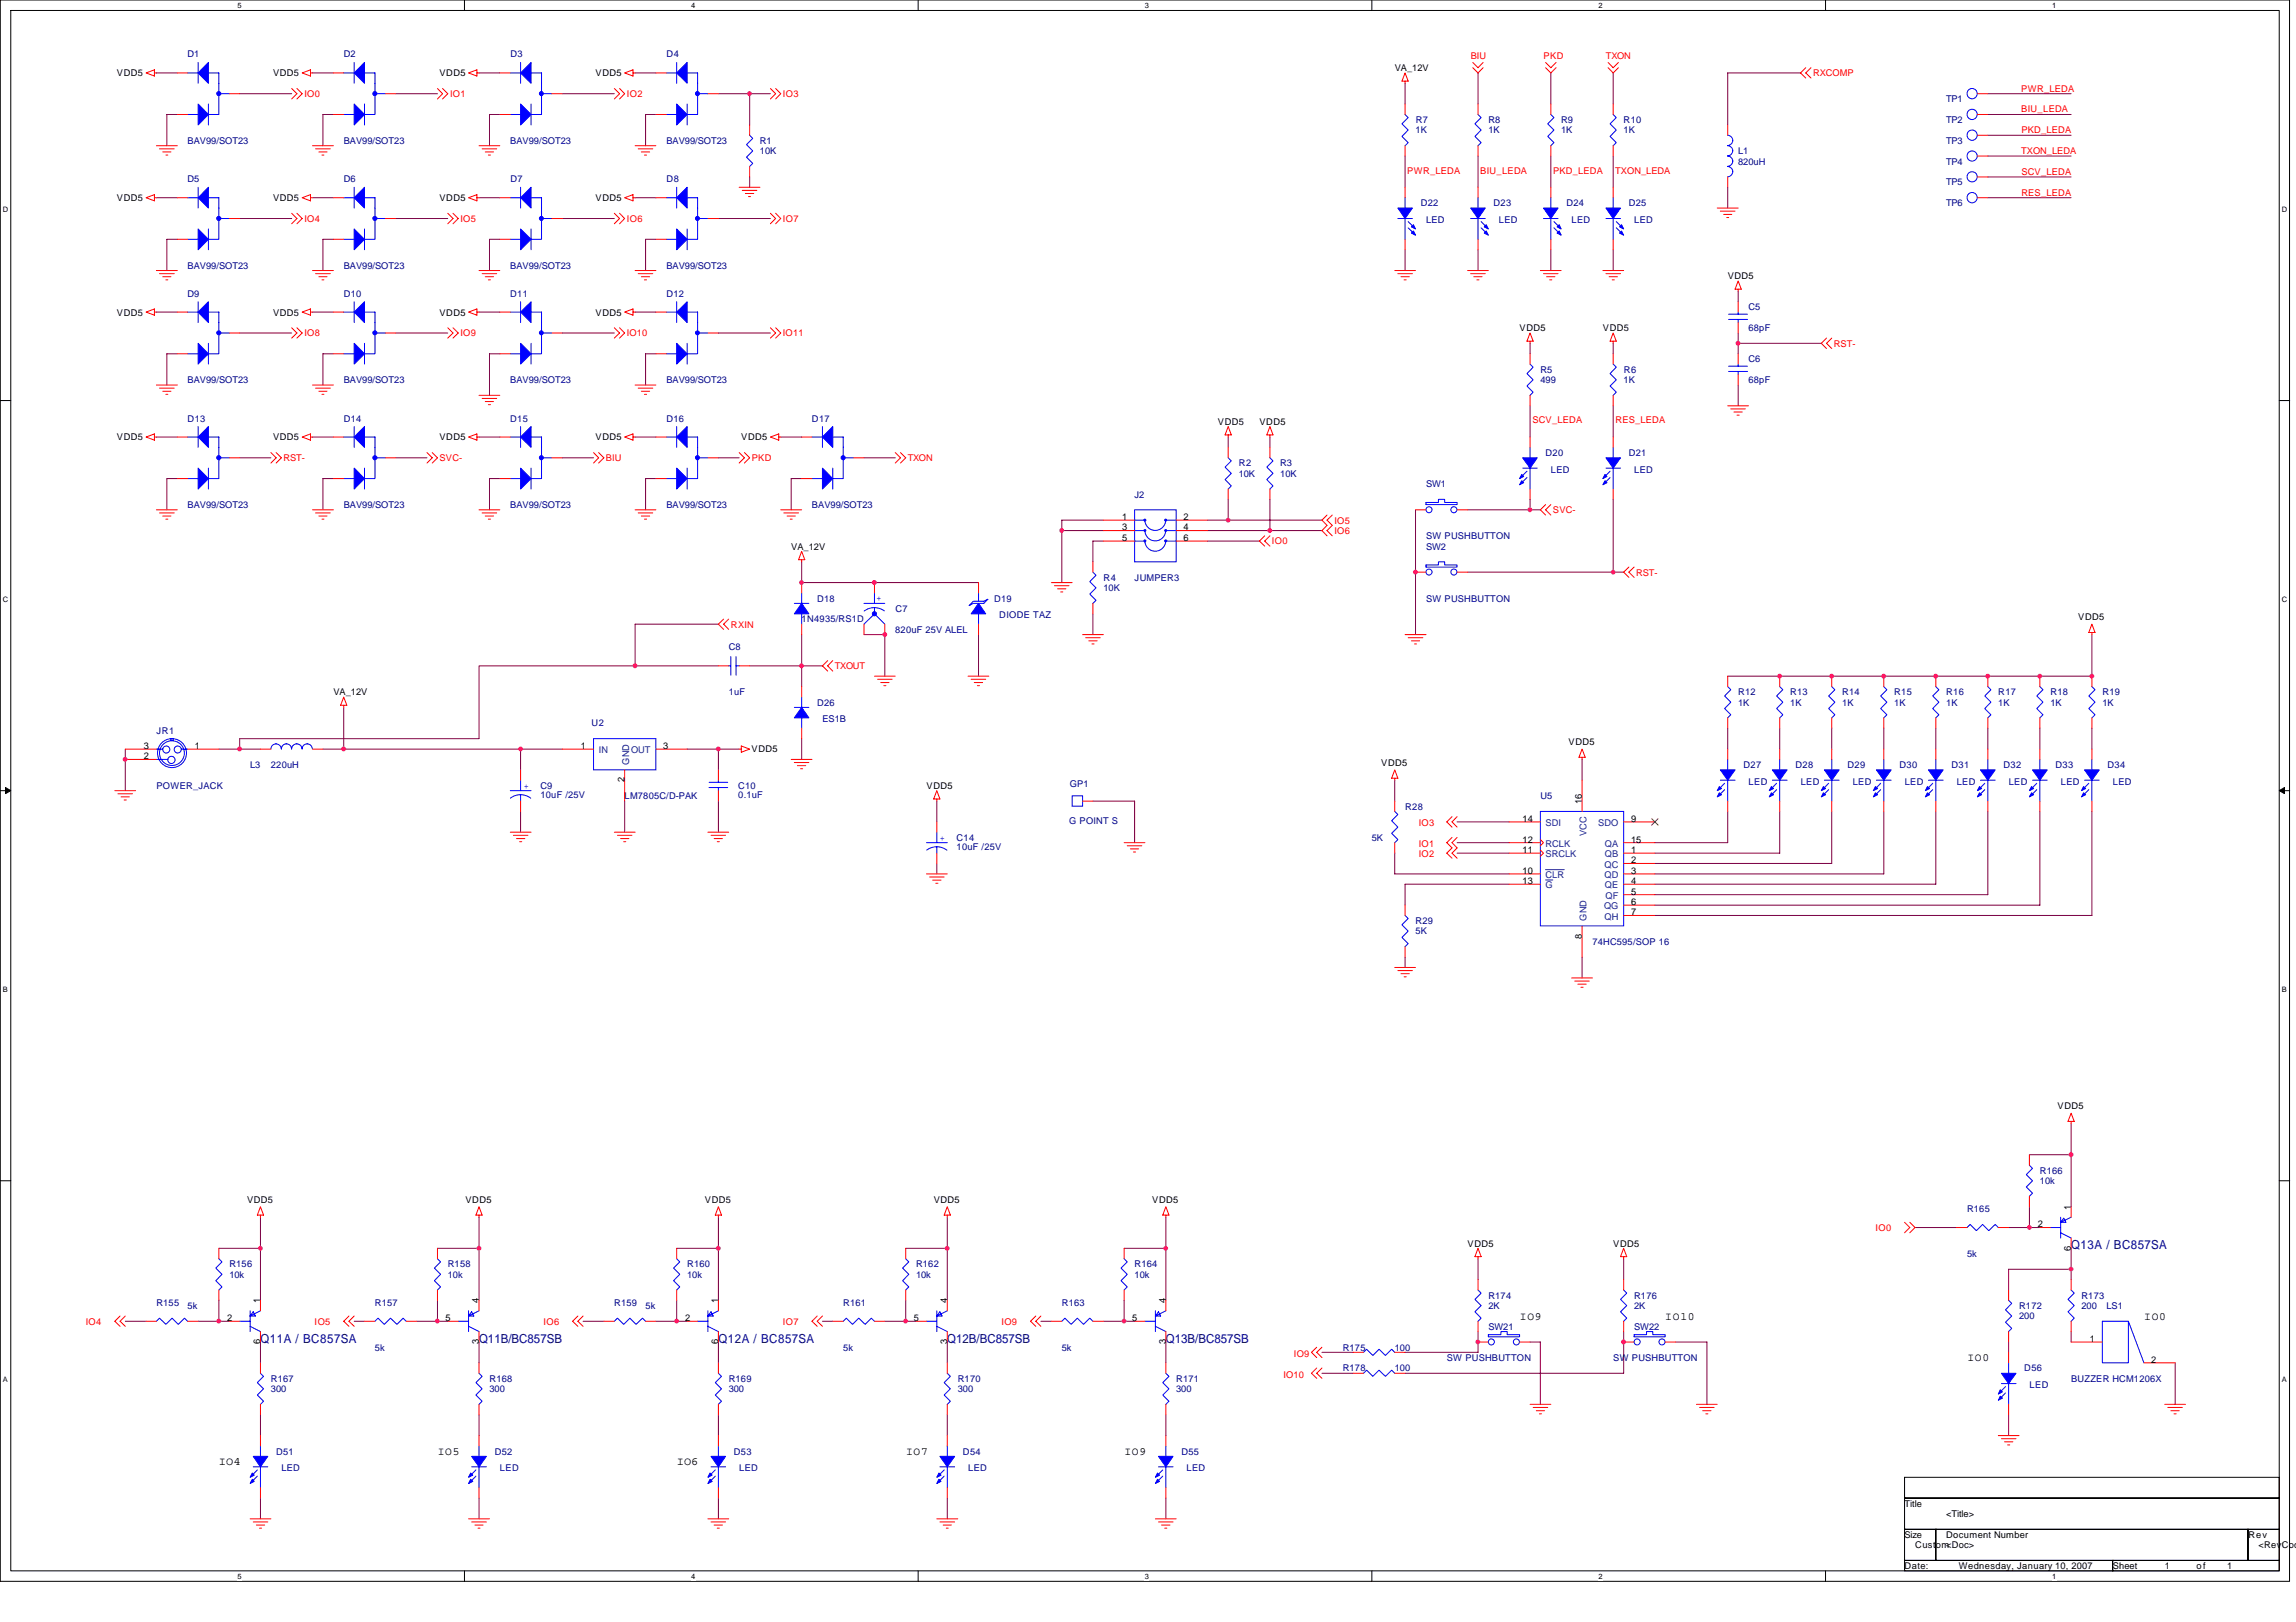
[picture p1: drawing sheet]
<svg xmlns="http://www.w3.org/2000/svg" width="297mm" height="210mm" viewBox="0 0 297 210" stroke-linecap="round" stroke-linejoin="round" font-family="sans-serif">
<defs><g id="words">
<g font-size="1.6" fill="#000080">
<text x="267.9" y="161.6">Q13A / BC857SA</text>
<text x="33.7" y="173.8">Q11A / BC857SA</text>
<text x="62" y="173.8">Q11B/BC857SB</text>
<text x="92.9" y="173.8">Q12A / BC857SA</text>
<text x="122.6" y="173.8">Q12B/BC857SB</text>
<text x="150.8" y="173.8">Q13B/BC857SB</text>
</g>
<g font-size="1.5">
<text x="196.6" y="170.8">IO9</text>
<text x="215.4" y="170.8">IO10</text>
<text x="277.4" y="170.8">IO0</text>
<text x="254.5" y="176.2">IO0</text>
<text x="28.3" y="189.6">IO4</text>
<text x="56.6" y="188.3">IO5</text>
<text x="87.5" y="189.6">IO6</text>
<text x="117.2" y="188.3">IO7</text>
<text x="145.5" y="188.3">IO9</text>
</g>
<g font-size="1.2">
<text x="15.1" y="9.9">VDD5</text>
<text x="35.3" y="9.9">VDD5</text>
<text x="56.9" y="9.9">VDD5</text>
<text x="77" y="9.9">VDD5</text>
<text x="180.4" y="9.2">VA_12V</text>
<text x="15.1" y="26">VDD5</text>
<text x="35.3" y="26">VDD5</text>
<text x="56.9" y="26">VDD5</text>
<text x="77" y="26">VDD5</text>
<text x="15.1" y="40.8">VDD5</text>
<text x="35.3" y="40.8">VDD5</text>
<text x="56.9" y="40.8">VDD5</text>
<text x="77" y="40.8">VDD5</text>
<text x="223.5" y="36.1">VDD5</text>
<text x="196.6" y="42.8">VDD5</text>
<text x="207.4" y="42.8">VDD5</text>
<text x="15.1" y="57">VDD5</text>
<text x="35.3" y="57">VDD5</text>
<text x="56.9" y="57">VDD5</text>
<text x="77" y="57">VDD5</text>
<text x="95.9" y="57">VDD5</text>
<text x="157.6" y="54.9">VDD5</text>
<text x="162.9" y="54.9">VDD5</text>
<text x="102.4" y="71.1">VA_12V</text>
<text x="145.2" y="67.3">1</text>
<text x="145.2" y="68.6">3</text>
<text x="145.2" y="70">5</text>
<text x="153.1" y="67.3">2</text>
<text x="153.1" y="68.6">4</text>
<text x="153.1" y="70">6</text>
<text x="268.9" y="80.3">VDD5</text>
<text x="43.1" y="90">VA_12V</text>
<text x="18.6" y="98.3">2</text>
<text x="18.6" y="96.9">3</text>
<text x="25.2" y="96.9">1</text>
<text x="75.2" y="96.9">1</text>
<text x="80.8" y="101.3" transform="rotate(-90 80.8 101.3)">2</text>
<text x="85.8" y="96.9">3</text>
<text x="97.2" y="97.4">VDD5</text>
<text x="178.7" y="99.1">VDD5</text>
<text x="202.9" y="96.4">VDD5</text>
<text x="119.9" y="102.1">VDD5</text>
<text x="197" y="106.3">14</text>
<text x="204.7" y="104.1" transform="rotate(-90 204.7 104.1)">16</text>
<text x="211" y="106.3">9</text>
<text x="197" y="113.1">10</text>
<text x="197" y="110.4">11</text>
<text x="197" y="109">12</text>
<text x="211" y="109">15</text>
<text x="211" y="110.4">1</text>
<text x="211" y="111.7">2</text>
<text x="211" y="113.1">3</text>
<text x="197" y="114.4">13</text>
<text x="211" y="114.4">4</text>
<text x="211" y="118.4">7</text>
<text x="211" y="115.8">5</text>
<text x="211" y="117.1">6</text>
<text x="204.7" y="121.5" transform="rotate(-90 204.7 121.5)">8</text>
<text x="266.2" y="143.5">VDD5</text>
<text x="32" y="155.7">VDD5</text>
<text x="60.2" y="155.7">VDD5</text>
<text x="91.2" y="155.7">VDD5</text>
<text x="120.8" y="155.7">VDD5</text>
<text x="149.1" y="155.7">VDD5</text>
<text x="189.9" y="161.3">VDD5</text>
<text x="208.7" y="161.3">VDD5</text>
<text x="263.6" y="158.8">2</text>
<text x="267.9" y="161.8" transform="rotate(-90 267.9 161.8)">6</text>
<text x="267.9" y="156.6" transform="rotate(-90 267.9 156.6)">1</text>
<text x="29.4" y="171">2</text>
<text x="33.7" y="173.9" transform="rotate(-90 33.7 173.9)">6</text>
<text x="33.7" y="168.7" transform="rotate(-90 33.7 168.7)">1</text>
<text x="57.7" y="171">5</text>
<text x="62" y="173.9" transform="rotate(-90 62 173.9)">3</text>
<text x="62" y="168.7" transform="rotate(-90 62 168.7)">4</text>
<text x="88.6" y="171">2</text>
<text x="92.9" y="173.9" transform="rotate(-90 92.9 173.9)">6</text>
<text x="92.9" y="168.7" transform="rotate(-90 92.9 168.7)">1</text>
<text x="118.2" y="171">5</text>
<text x="122.5" y="173.9" transform="rotate(-90 122.5 173.9)">3</text>
<text x="122.5" y="168.7" transform="rotate(-90 122.5 168.7)">4</text>
<text x="146.5" y="171">5</text>
<text x="150.8" y="173.9" transform="rotate(-90 150.8 173.9)">3</text>
<text x="150.8" y="168.7" transform="rotate(-90 150.8 168.7)">4</text>
<text x="270.4" y="173.7">1</text>
<text x="278.3" y="176.3">2</text>
<text x="246.4" y="195">Title</text>
<text x="251.8" y="196.3">&lt;Title&gt;</text>
<text x="246.4" y="199">Size</text>
<text x="246.4" y="203">Date:</text>
<text x="247.8" y="200.3">Custom&lt;Doc&gt;</text>
<text x="251.8" y="199">Document Number</text>
<text x="253.4" y="203">Wednesday, January 10, 2007</text>
<text x="273.3" y="203">Sheet</text>
<text x="280.1" y="203">1</text>
<text x="284.2" y="203">of</text>
<text x="288.1" y="203">1</text>
<text x="290.9" y="199">Rev</text>
<text x="292.2" y="200.3">&lt;RevCod</text>
</g>
<g font-size="1.2" fill="#000080">
<text x="24.3" y="7.4">D1</text>
<text x="44.5" y="7.4">D2</text>
<text x="66" y="7.4">D3</text>
<text x="86.2" y="7.4">D4</text>
<text x="183.1" y="17.3">1K</text>
<text x="183.2" y="15.9">R7</text>
<text x="192.5" y="15.9">R8</text>
<text x="192.5" y="17.3">1K</text>
<text x="202" y="15.9">R9</text>
<text x="202" y="17.3">1K</text>
<text x="210.1" y="15.9">R10</text>
<text x="210.1" y="17.3">1K</text>
<text x="251.8" y="13.2">TP1</text>
<text x="251.8" y="15.9">TP2</text>
<text x="24.3" y="18.6">BAV99/SOT23</text>
<text x="24.3" y="23.6">D5</text>
<text x="44.5" y="23.6">D6</text>
<text x="44.5" y="18.6">BAV99/SOT23</text>
<text x="66" y="18.6">BAV99/SOT23</text>
<text x="66" y="23.6">D7</text>
<text x="86.2" y="18.6">BAV99/SOT23</text>
<text x="86.2" y="23.6">D8</text>
<text x="98.3" y="18.6">R1</text>
<text x="98.3" y="20">10K</text>
<text x="224.9" y="20">L1</text>
<text x="224.9" y="21.3">820uH</text>
<text x="251.8" y="21.3">TP4</text>
<text x="251.8" y="18.6">TP3</text>
<text x="183.8" y="26.7">D22</text>
<text x="184.5" y="28.9">LED</text>
<text x="193.2" y="26.7">D23</text>
<text x="193.9" y="28.9">LED</text>
<text x="202.6" y="26.7">D24</text>
<text x="203.3" y="28.9">LED</text>
<text x="210.7" y="26.7">D25</text>
<text x="211.4" y="28.9">LED</text>
<text x="251.8" y="24">TP5</text>
<text x="251.8" y="26.7">TP6</text>
<text x="24.3" y="34.8">BAV99/SOT23</text>
<text x="44.5" y="34.8">BAV99/SOT23</text>
<text x="66" y="34.8">BAV99/SOT23</text>
<text x="86.2" y="34.8">BAV99/SOT23</text>
<text x="24.3" y="38.4">D9</text>
<text x="44.5" y="38.4">D10</text>
<text x="66" y="38.4">D11</text>
<text x="86.2" y="38.4">D12</text>
<text x="226.2" y="40.2">C5</text>
<text x="226.2" y="46.9">C6</text>
<text x="226.2" y="42.8">68pF</text>
<text x="24.3" y="49.6">BAV99/SOT23</text>
<text x="44.5" y="49.6">BAV99/SOT23</text>
<text x="66" y="49.6">BAV99/SOT23</text>
<text x="86.2" y="49.6">BAV99/SOT23</text>
<text x="199.3" y="48.2">R5</text>
<text x="199.3" y="49.6">499</text>
<text x="210.1" y="49.6">1K</text>
<text x="210.1" y="48.2">R6</text>
<text x="226.2" y="49.6">68pF</text>
<text x="24.3" y="54.5">D13</text>
<text x="44.5" y="54.5">D14</text>
<text x="66" y="54.5">D15</text>
<text x="86.2" y="54.5">D16</text>
<text x="105" y="54.5">D17</text>
<text x="200" y="59">D20</text>
<text x="210.7" y="59">D21</text>
<text x="24.3" y="65.7">BAV99/SOT23</text>
<text x="44.5" y="65.7">BAV99/SOT23</text>
<text x="66" y="65.7">BAV99/SOT23</text>
<text x="86.2" y="65.7">BAV99/SOT23</text>
<text x="105" y="65.7">BAV99/SOT23</text>
<text x="146.8" y="64.4">J2</text>
<text x="160.2" y="61.7">10K</text>
<text x="160.3" y="60.3">R2</text>
<text x="165.6" y="60.3">R3</text>
<text x="165.6" y="61.7">10K</text>
<text x="184.5" y="63">SW1</text>
<text x="200.6" y="61.2">LED</text>
<text x="211.4" y="61.2">LED</text>
<text x="184.5" y="71.1">SW2</text>
<text x="184.5" y="69.8">SW PUSHBUTTON</text>
<text x="105.7" y="77.9">D18</text>
<text x="128.6" y="77.9">D19</text>
<text x="142.7" y="76.5">10K</text>
<text x="142.8" y="75.1">R4</text>
<text x="146.8" y="75.1">JUMPER3</text>
<text x="184.5" y="77.9">SW PUSHBUTTON</text>
<text x="103.7" y="80.5">1N4935/RS1D</text>
<text x="115.8" y="81.9">820uF 25V ALEL</text>
<text x="115.8" y="79.2">C7</text>
<text x="129.3" y="80">DIODE TAZ</text>
<text x="94.3" y="84.2">C8</text>
<text x="94.3" y="90">1uF</text>
<text x="224.9" y="90">R12</text>
<text x="231.6" y="90">R13</text>
<text x="238.3" y="90">R14</text>
<text x="245.1" y="90">R15</text>
<text x="251.8" y="90">R16</text>
<text x="258.5" y="90">R17</text>
<text x="265.3" y="90">R18</text>
<text x="272" y="90">R19</text>
<text x="20.2" y="94.9">JR1</text>
<text x="76.5" y="94">U2</text>
<text x="105.7" y="91.3">D26</text>
<text x="106.4" y="93.5">ES1B</text>
<text x="224.9" y="91.3">1K</text>
<text x="231.6" y="91.3">1K</text>
<text x="238.3" y="91.3">1K</text>
<text x="245.1" y="91.3">1K</text>
<text x="251.8" y="91.3">1K</text>
<text x="258.5" y="91.3">1K</text>
<text x="265.3" y="91.3">1K</text>
<text x="272" y="91.3">1K</text>
<text x="32.4" y="99.4">L3</text>
<text x="35" y="99.4">220uH</text>
<text x="138.4" y="101.8">GP1</text>
<text x="225.5" y="99.4">D27</text>
<text x="226.2" y="101.5">LED</text>
<text x="232.3" y="99.4">D28</text>
<text x="233" y="101.5">LED</text>
<text x="239" y="99.4">D29</text>
<text x="239.7" y="101.5">LED</text>
<text x="245.7" y="99.4">D30</text>
<text x="246.4" y="101.5">LED</text>
<text x="252.5" y="99.4">D31</text>
<text x="253.1" y="101.5">LED</text>
<text x="259.2" y="99.4">D32</text>
<text x="259.9" y="101.5">LED</text>
<text x="265.9" y="99.4">D33</text>
<text x="266.6" y="101.5">LED</text>
<text x="272.7" y="99.4">D34</text>
<text x="273.3" y="101.5">LED</text>
<text x="20.2" y="102.1">POWER_JACK</text>
<text x="69.9" y="102.1">C9</text>
<text x="69.9" y="103.3">10uF /25V</text>
<text x="80.8" y="103.4">LM7805C/D-PAK</text>
<text x="95.5" y="102.1">C10</text>
<text x="95.5" y="103.3">0.1uF</text>
<text x="138.3" y="106.7">G POINT S</text>
<text x="181.8" y="104.8">R28</text>
<text x="199.3" y="103.4">U5</text>
<text x="123.8" y="108.8">C14</text>
<text x="123.8" y="110">10uF /25V</text>
<text x="177.5" y="108.8">5K</text>
<text x="183.1" y="119.6">R29</text>
<text x="183.1" y="120.9">5K</text>
<text x="206" y="122.3">74HC595/SOP 16</text>
<text x="263.9" y="151.9">R166</text>
<text x="263.9" y="153.2">10k</text>
<text x="254.5" y="156.9">R165</text>
<text x="29.7" y="164">R156</text>
<text x="29.7" y="165.4">10k</text>
<text x="57.9" y="164">R158</text>
<text x="57.9" y="165.4">10k</text>
<text x="88.9" y="164">R160</text>
<text x="88.9" y="165.4">10k</text>
<text x="118.5" y="164">R162</text>
<text x="118.5" y="165.4">10k</text>
<text x="146.8" y="164">R164</text>
<text x="146.8" y="165.4">10k</text>
<text x="254.5" y="162.6">5k</text>
<text x="20.2" y="169">R155</text>
<text x="24.3" y="169.4">5k</text>
<text x="48.5" y="169">R157</text>
<text x="79.5" y="169">R159</text>
<text x="83.5" y="169.4">5k</text>
<text x="109.1" y="169">R161</text>
<text x="137.4" y="169">R163</text>
<text x="192.5" y="172.1">SW21</text>
<text x="192.5" y="168">R174</text>
<text x="192.5" y="169.4">2K</text>
<text x="211.4" y="168">R176</text>
<text x="211.4" y="169.4">2K</text>
<text x="211.4" y="172.1">SW22</text>
<text x="261.2" y="169.4">R172</text>
<text x="261.2" y="170.7">200</text>
<text x="269.3" y="168">R173</text>
<text x="269.3" y="169.4">200</text>
<text x="272.5" y="169.4">LS1</text>
<text x="35" y="178.8">R167</text>
<text x="48.5" y="174.8">5k</text>
<text x="63.3" y="178.8">R168</text>
<text x="94.3" y="178.8">R169</text>
<text x="109.1" y="174.8">5k</text>
<text x="123.9" y="178.8">R170</text>
<text x="137.4" y="174.8">5k</text>
<text x="152.2" y="178.8">R171</text>
<text x="173.7" y="177.5">R178</text>
<text x="173.7" y="174.8">R175</text>
<text x="180.4" y="177.5">100</text>
<text x="180.4" y="174.8">100</text>
<text x="187.2" y="176.1">SW PUSHBUTTON</text>
<text x="208.7" y="176.1">SW PUSHBUTTON</text>
<text x="261.9" y="177.5">D56</text>
<text x="262.6" y="179.6">LED</text>
<text x="267.9" y="178.8">BUZZER HCM1206X</text>
<text x="35" y="180.1">300</text>
<text x="63.3" y="180.1">300</text>
<text x="94.3" y="180.1">300</text>
<text x="123.9" y="180.1">300</text>
<text x="152.2" y="180.1">300</text>
<text x="35.7" y="188.2">D51</text>
<text x="36.4" y="190.4">LED</text>
<text x="64" y="188.2">D52</text>
<text x="64.7" y="190.4">LED</text>
<text x="95" y="188.2">D53</text>
<text x="95.6" y="190.4">LED</text>
<text x="124.6" y="188.2">D54</text>
<text x="125.3" y="190.4">LED</text>
<text x="152.8" y="188.2">D55</text>
<text x="153.5" y="190.4">LED</text>
</g>
<g font-size="1.2" fill="#f00">
<text x="190.3" y="7.6">BIU</text>
<text x="199.7" y="7.6">PKD</text>
<text x="207.8" y="7.6">TXON</text>
<text x="234.6" y="9.9">RXCOMP</text>
<text x="261.5" y="11.9">PWR_LEDA</text>
<text x="39.4" y="12.6">IO0</text>
<text x="58.2" y="12.6">IO1</text>
<text x="81.1" y="12.6">IO2</text>
<text x="101.3" y="12.6">IO3</text>
<text x="261.5" y="14.5">BIU_LEDA</text>
<text x="261.5" y="17.2">PKD_LEDA</text>
<text x="182.1" y="22.5">PWR_LEDA</text>
<text x="191.5" y="22.5">BIU_LEDA</text>
<text x="200.9" y="22.5">PKD_LEDA</text>
<text x="209" y="22.5">TXON_LEDA</text>
<text x="261.5" y="19.9">TXON_LEDA</text>
<text x="261.5" y="22.6">SCV_LEDA</text>
<text x="39.4" y="28.7">IO4</text>
<text x="59.6" y="28.7">IO5</text>
<text x="81.1" y="28.7">IO6</text>
<text x="101.3" y="28.7">IO7</text>
<text x="261.5" y="25.3">RES_LEDA</text>
<text x="39.4" y="43.5">IO8</text>
<text x="59.6" y="43.5">IO9</text>
<text x="81.1" y="43.5">IO10</text>
<text x="101.3" y="43.5">IO11</text>
<text x="237.3" y="44.9">RST-</text>
<text x="36.7" y="59.7">RST-</text>
<text x="56.9" y="59.7">SVC-</text>
<text x="78.4" y="59.7">BIU</text>
<text x="97.3" y="59.7">PKD</text>
<text x="117.4" y="59.7">TXON</text>
<text x="198.2" y="54.8">SCV_LEDA</text>
<text x="209" y="54.8">RES_LEDA</text>
<text x="164.5" y="70.4">IO0</text>
<text x="172.7" y="67.8">IO5</text>
<text x="172.7" y="69.1">IO6</text>
<text x="200.9" y="66.4">SVC-</text>
<text x="211.7" y="74.5">RST-</text>
<text x="94.6" y="81.2">RXIN</text>
<text x="108" y="86.6">TXOUT</text>
<text x="183.6" y="106.9">IO3</text>
<text x="183.6" y="109.6">IO1</text>
<text x="183.6" y="111">IO2</text>
<text x="242.6" y="159.3">IO0</text>
<text x="11.1" y="171.4">IO4</text>
<text x="40.7" y="171.4">IO5</text>
<text x="70.3" y="171.4">IO6</text>
<text x="101.3" y="171.4">IO7</text>
<text x="129.6" y="171.4">IO9</text>
<text x="166" y="178.3">IO10</text>
<text x="167.4" y="175.6">IO9</text>
</g>
<g font-size="1.2" fill="#00f">
<text x="113.4" y="77.7">+</text>
<text x="67.8" y="102.1">+</text>
<text x="121.6" y="108.8">+</text>
</g>
<g font-size="1.2" fill="#004080">
<text x="77.5" y="97.5">IN</text>
<text x="81.4" y="99" transform="rotate(-90 81.4 99)">GND</text>
<text x="81.6" y="97.5">OUT</text>
<text x="200" y="106.9">SDI</text>
<text x="206.8" y="106.9">SDO</text>
<text x="200" y="113.6">CLR</text>
<text x="200" y="111">SRCLK</text>
<text x="200" y="109.6">RCLK</text>
<text x="205.2" y="108.2" transform="rotate(-90 205.2 108.2)">VCC</text>
<text x="207.6" y="112.3">QC</text>
<text x="207.6" y="113.6">QD</text>
<text x="207.6" y="109.6">QA</text>
<text x="207.6" y="111">QB</text>
<text x="200" y="115">G</text>
<text x="205.2" y="119.1" transform="rotate(-90 205.2 119.1)">GND</text>
<text x="207.5" y="117.7">QG</text>
<text x="207.6" y="119">QH</text>
<text x="207.6" y="115">QE</text>
<text x="207.7" y="116.3">QF</text>
</g>
<g font-size="1">
<text x="30.7" y="1">5</text>
<text x="89.4" y="1">4</text>
<text x="148.1" y="1">3</text>
<text x="206.8" y="1">2</text>
<text x="265.5" y="1">1</text>
<text x=".4" y="27.4">D</text>
<text x="295.2" y="27.4">D</text>
<text x=".4" y="77.9">C</text>
<text x="295.2" y="77.9">C</text>
<text x=".4" y="128.4">B</text>
<text x="295.2" y="128.4">B</text>
<text x=".4" y="178.9">A</text>
<text x="295.2" y="178.9">A</text>
<text x="30.7" y="204.3">5</text>
<text x="89.4" y="204.3">4</text>
<text x="148.1" y="204.3">3</text>
<text x="206.8" y="204.3">2</text>
<text x="265.5" y="204.3">1</text>
</g>
</g></defs>
<path d="M0 0h296.2v204.6h-296.2zM1.4 1.4h293.5v201.9h-293.5z" fill="none" stroke="#000" stroke-width=".13"/>
<g fill="#fff">
<path d="M30.7 .1h.6v1.1h-.6z"/>
<path d="M30.7 203.4h.6v1.1h-.6z"/>
</g>
<path d="M60.1 0v1.4M60.1 203.3v1.3" fill="none" stroke="#000" stroke-width=".13"/>
<g fill="#fff">
<path d="M89.4 .1h.6v1.1h-.6z"/>
<path d="M89.4 203.4h.6v1.1h-.6z"/>
</g>
<path d="M118.8 0v1.4M118.8 203.3v1.3" fill="none" stroke="#000" stroke-width=".13"/>
<g fill="#fff">
<path d="M148.1 .1h.6v1.1h-.6z"/>
<path d="M148.1 203.4h.6v1.1h-.6z"/>
</g>
<path d="M177.5 0v1.4M177.5 203.3v1.3" fill="none" stroke="#000" stroke-width=".13"/>
<g fill="#fff">
<path d="M206.8 .1h.5v1.1h-.5z"/>
<path d="M206.8 203.4h.5v1.1h-.5z"/>
</g>
<path d="M236.2 0v1.4M236.2 203.3v1.3" fill="none" stroke="#000" stroke-width=".13"/>
<g fill="#fff">
<path d="M265.5 .1h.5v1.1h-.5z"/>
<path d="M265.5 203.4h.5v1.1h-.5z"/>
<path d="M.4 26.6h.7v1h-.7z"/>
<path d="M295.2 26.6h.7v1h-.7z"/>
<path d="M.4 77.1h.7v1h-.7z"/>
<path d="M295.2 77.1h.7v1h-.7z"/>
</g>
<path d="M0 51.8h1.4M294.9 51.8h1.3" fill="none" stroke="#000" stroke-width=".13"/>
<g fill="#fff">
<path d="M.4 127.6h.6v1h-.6z"/>
<path d="M295.2 127.6h.6v1h-.6z"/>
</g>
<path d="M0 102.3h1.4M294.9 102.3h1.3" fill="none" stroke="#000" stroke-width=".13"/>
<path d="M.7 101.9l.7 .4-.7 .4zM294.9 102.3l.6-.4v.8z" fill="#000" stroke="#000" stroke-width=".13"/>
<g fill="#fff">
<path d="M.4 178h.6v1.1h-.6z"/>
<path d="M295.2 178h.6v1.1h-.6z"/>
</g>
<path d="M0 152.8h1.4M294.9 152.8h1.3M246.4 197.9h4v4h-4zM246.4 191.2h48.5v2.7h-48.5zM246.4 193.9h48.5v4h-48.5zM250.4 197.9h40.4v4h-40.4zM290.8 197.9h4.1v4h-4.1zM246.4 201.9h26.9v1.4h-26.9zM273.3 201.9h21.6v1.4h-21.6z" fill="none" stroke="#000" stroke-width=".13"/>
<g fill="none" stroke="#800040" stroke-width=".13">
<path d="M20.2 9.4h2.7M22.9 14.8h-1.3v4.1M31 12.1h6.7M40.4 9.4h2.7M43.1 14.8h-1.3v4.1M51.2 12.1h5.4M62 9.4h2.7M64.7 14.8h-1.4v4.1M72.7 12.1h6.8M82.2 9.4h2.7M84.9 14.8h-1.4v4.1M92.9 12.1h6.8"/>
<path d="M97 12.1v4.1M181.8 10.8v2.7M191.2 9.4v4.1M200.6 9.4v4.1M208.7 9.4v4.1M232.9 9.4h-9.4v6.8M257.2 14.8h10.7M257.2 12.1h10.7M257.2 17.5h10.7M20.2 25.6h2.7M22.9 31h-1.3v4M31 28.3h6.7"/>
<path d="M40.4 25.6h2.7M43.1 31h-1.3v4M51.2 28.3h6.7M62 25.6h2.7M64.7 31h-1.4v4M72.7 28.3h6.8M82.2 25.6h2.7M84.9 31h-1.4v4M92.9 28.3h6.8M97 22.9v1.3M181.8 20.2v4M181.8 32.3v2.7"/>
<path d="M191.2 20.2v4M191.2 32.3v2.7M200.6 20.2v4M200.6 32.3v2.7M208.7 20.2v4M208.7 32.3v2.7M223.5 24.2v2.7M224.9 37.7v1.4M257.2 25.6h10.7M257.2 20.2h10.7M257.2 22.9h10.7M20.2 40.4h2.7"/>
<path d="M20.2 56.6h2.7M22.9 45.8h-1.3v4M31 43.1h6.7M31 59.2h4M40.4 40.4h2.7M40.4 56.6h2.7M43.1 45.8h-1.3v4M51.2 43.1h6.7M51.2 59.2h4M62 40.4h2.7M62 56.6h2.7M64.7 45.8h-1.4v5.4"/>
<path d="M72.7 43.1h6.8M72.7 59.2h4.1M82.2 40.4h2.7M82.2 56.6h2.7M84.9 45.8h-1.4v4M92.9 43.1h6.8M92.9 59.2h2.7M101 56.6h2.7M111.8 59.2h4M158.9 56.6v1.3M164.3 56.6v1.3M197.9 44.4v1.4"/>
<path d="M197.9 52.5v4.1M208.7 44.4v1.4M208.7 52.5v4.1M224.9 44.4h10.7M224.9 43.1v2.7M224.9 49.8v2.7M22.9 61.9h-1.3v4.1M43.1 61.9h-1.3v4.1M64.7 61.9h-1.4v4.1M84.9 61.9h-1.4v4.1M103.7 72.7v2.7h22.9M103.7 61.9h-1.3v4.1"/>
<path d="M137.4 68.7h5.3M141.4 79.4v2.7M142.7 67.3h-5.3v8.1M142.7 70h-1.3v2.7M156.2 67.3h14.8M156.2 68.7h14.8M156.2 70h6.7M158.9 64.6v2.7M164.3 64.6v4.1M183.1 66v16.1M189.9 66h9.4M189.9 74h20.2"/>
<path d="M197.9 64.6v1.4M208.7 64.6v9.4M16.2 96.9v5.4M28.3 96.9h2.7M41.8 96.9h30.9M44.5 91.5v5.4M67.3 96.9v2.7M82.2 86.2h-20.2v9.4h-31v1.3h2.7M88.9 96.9h6.7M92.9 80.8h-10.7v5.4h10.7M92.9 96.9v2.7M97 86.2h6.7v2.7"/>
<path d="M103.7 82.1v4.1h2.7M103.7 95.6v2.7M111.8 82.1h2.7v5.4M126.6 82.1v5.4M204.7 98.3v2.7M223.5 94.2v2.7M230.2 94.2v2.7M237 94.2v2.7M243.7 94.2v2.7M250.4 94.2v2.7M257.2 94.2v2.7M263.9 94.2v2.7"/>
<path d="M270.6 82.1v5.4h-47.1M270.6 94.2v2.7M67.3 105v2.7M80.8 103.7v4M92.9 103.7v4M121.2 103.7v2.7M121.2 111.7v1.4M141.4 103.7h5.4v5.4M180.4 110.4v2.7h14.8M180.4 101v2.7M188.5 109.1h6.7M188.5 110.4h6.7"/>
<path d="M188.5 106.4h6.7M195.2 114.4h-13.4v2.7M223.5 105v4.1h-9.4M230.2 105v5.4h-16.1M237 105v6.7h-22.9M243.7 105v8.1h-29.6M250.4 105v9.4h-36.3M257.2 105v10.8h-43.1M263.9 105v12.1h-49.8M270.6 105v13.5h-56.5M181.8 123.9v1.3M204.7 123.9v2.7"/>
<path d="M33.7 157.5v4M62 157.5v10.8M92.9 157.5v10.8M122.6 157.5v4h-5.4M150.8 157.5v10.8M247.8 158.9h5.3M259.9 158.9h4M262.5 156.2v2.7M262.5 149.4h5.4M267.9 145.4v10.8M16.2 171h2.7M25.6 171h2.7"/>
<path d="M28.3 168.3v2.7h1.4M28.3 161.5h5.4v6.8M33.7 173.7v2.7M45.8 171h1.4M53.9 171h2.7M56.6 168.3v2.7h1.3M56.6 161.5h5.4M62 173.7v2.7M75.4 171h2.7M84.9 171h2.6M87.5 168.3v2.7h1.4M87.5 161.5h5.4"/>
<path d="M92.9 173.7v2.7M106.4 171h1.3M114.5 171h2.7M117.2 168.3v2.7h1.3M122.6 161.5v6.8M122.6 173.7v2.7M134.7 171h1.3M142.7 171h4.1M145.4 161.5h5.4M145.4 168.3v2.7M150.8 173.7v2.7M171 175h4"/>
<path d="M171 177.7h4M191.2 162.9v2.7M191.2 172.3v2.7h-9.4M197.9 173.7h1.4v8M210.1 172.3v5.4h-28.3M210.1 162.9v2.7M216.8 173.7h4v8M259.9 173.7v1.3M267.9 161.5v4.1M267.9 172.3v1.4M267.9 164.3h-8v2.6M281.4 176.4v5.3"/>
<path d="M33.7 183.1v2.7M33.7 193.9v2.7M62 183.1v2.7M62 193.9v2.7M92.9 183.1v2.7M92.9 193.9v2.7M122.6 183.1v2.7M122.6 193.9v2.7M150.8 183.1v2.7M150.8 193.9v2.7M259.9 183.1v2.7"/>
</g>
<g fill="none" stroke="#f00" stroke-width=".13">
<path d="M18.9 9.4l1.1-.4v.8zM20 9.4h.2M20.2 18.9h2.7M20.6 19.3h1.9M21.1 19.7h1M22.9 9.4h1.4M22.9 14.8h1.4M29.7 12.1h1.3M37.7 11.5l.7 .6-.7 .7M38.4 11.5l.7 .6-.7 .7M39.1 9.4l1.1-.4v.8zM40.2 9.4h.2"/>
<path d="M40.4 18.9h2.7M40.8 19.3h1.9M41.3 19.7h1M43.1 9.4h1.4M43.1 14.8h1.4M49.9 12.1h1.3M56.6 11.5l.7 .6-.7 .7M57.3 11.5l.6 .6-.6 .7M60.6 9.4l1.1-.4v.8zM61.7 9.4h.3M62 18.9h2.7M62.4 19.3h1.9"/>
<path d="M62.8 19.7h1.1M64.7 9.4h1.3M64.7 14.8h1.3M71.4 12.1h1.3M79.5 11.5l.7 .6-.7 .7M80.2 11.5l.6 .6-.6 .7M80.8 9.4l1.1-.4v.8zM81.9 9.4h.3M82.2 18.9h2.7M82.6 19.3h1.9M83 19.7h1M84.9 9.4h1.3"/>
<path d="M84.9 14.8h1.3M91.6 12.1h1.3M97 16.2v1.3M99.7 11.5l.6 .6-.6 .7M100.3 11.5l.7 .6-.7 .7M181.8 9.4l.4 1.1h-.8zM181.8 10.5v.3M181.8 13.5v1.3M181.8 18.9v1.3M190.5 8.8l.7 .6 .7-.6M190.5 8.1l.7 .7 .7-.7M191.2 13.5v1.3"/>
<path d="M191.2 18.9v1.3M200 8.8l.6 .6 .7-.6M200 8.1l.6 .7 .7-.7M200.6 13.5v1.3M200.6 18.9v1.3M208 8.8l.7 .6 .7-.6M208 8.1l.7 .7 .7-.7M208.7 13.5v1.3M208.7 18.9v1.3M223.5 16.2v1.3M233.6 8.8l-.7 .6 .7 .7M234.3 8.8l-.7 .6 .7 .7"/>
<path d="M255.8 12.1h1.4M255.8 14.8h1.4M255.8 17.5h1.4M18.9 25.6l1.1-.4v.8zM20 25.6h.2M20.2 35h2.7M20.6 35.4h1.9M21.1 35.8h1M21.5 20.1h.2M21.5 36.2h.2M22.9 25.6h1.4M22.9 31h1.4"/>
<path d="M29.7 28.3h1.3M37.7 27.6l.7 .7-.7 .7M38.4 27.6l.7 .7-.7 .7M39.1 25.6l1.1-.4v.8zM40.2 25.6h.2M40.4 35h2.7M40.8 35.4h1.9M41.3 35.8h1M41.7 20.1h.2M41.7 36.2h.2M43.1 25.6h1.4M43.1 31h1.4"/>
<path d="M49.9 28.3h1.3M57.9 27.6l.7 .7-.7 .7M58.6 27.6l.7 .7-.7 .7M60.6 25.6l1.1-.4v.8zM61.7 25.6h.3M62 35h2.7M62.4 35.4h1.9M62.8 35.8h1.1M63.2 20.1h.3M63.2 36.2h.3M64.7 25.6h1.3M64.7 31h1.3"/>
<path d="M71.4 28.3h1.3M79.5 27.6l.7 .7-.7 .7M80.2 27.6l.6 .7-.6 .7M80.8 25.6l1.1-.4v.8zM81.9 25.6h.3M82.2 35h2.7M82.6 35.4h1.9M83 35.8h1M83.4 20.1h.2M83.4 36.2h.2M84.9 25.6h1.3M84.9 31h1.3"/>
<path d="M91.6 28.3h1.3M95.6 24.2h2.7M96 24.6h1.9M96.4 25h1.1M96.8 25.4h.3M97 21.5v1.4M99.7 27.6l.6 .7-.6 .7M100.3 27.6l.7 .7-.7 .7M180.4 35h2.7M180.8 35.4h1.9M181.2 35.8h1.1M181.6 36.2h.3"/>
<path d="M181.8 24.2v1.4M181.8 31v1.3M189.9 35h2.6M190.3 35.4h1.8M190.7 35.8h1M191.1 36.2h.2M191.2 24.2v1.4M191.2 31v1.3M199.3 35h2.7M199.7 35.4h1.9M200.1 35.8h1.1M200.5 36.2h.3"/>
<path d="M200.6 24.2v1.4M200.6 31v1.3M207.4 35h2.7M207.8 35.4h1.9M208.2 35.8h1.1M208.6 36.2h.2M208.7 24.2v1.4M208.7 31v1.3M222.2 26.9h2.7M222.6 27.3h1.9M223 27.7h1M223.4 28.2h.2"/>
<path d="M223.5 22.9v1.3M224.9 36.4l.4 1h-.8zM224.9 37.4v.3M224.9 39.1v1.3M255.8 25.6h1.4M255.8 22.9h1.4M255.8 20.2h1.4M18.9 40.4l1.1-.4v.8zM18.9 56.6l1.1-.4v.8zM20 40.4h.2M20 56.6h.2M20.2 49.8h2.7"/>
<path d="M20.6 50.2h1.9M21.1 50.6h1M21.5 51h.2M22.9 40.4h1.4M22.9 56.6h1.4M22.9 45.8h1.4M29.7 43.1h1.3M29.7 59.2h1.3M35 58.6l.7 .6-.7 .7M35.7 58.6l.7 .6-.7 .7M37.7 42.4l.7 .7-.7 .7M38.4 42.4l.7 .7-.7 .7"/>
<path d="M39.1 40.4l1.1-.4v.8zM39.1 56.6l1.1-.4v.8zM40.2 40.4h.2M40.2 56.6h.2M40.4 49.8h2.7M40.8 50.2h1.9M41.3 50.6h1M41.7 51h.2M43.1 40.4h1.4M43.1 56.6h1.4M43.1 45.8h1.4M49.9 43.1h1.3"/>
<path d="M49.9 59.2h1.3M55.2 58.6l.7 .6-.7 .7M55.9 58.6l.7 .6-.7 .7M57.9 42.4l.7 .7-.7 .7M58.6 42.4l.7 .7-.7 .7M60.6 40.4l1.1-.4v.8zM60.6 56.6l1.1-.4v.8zM61.7 40.4h.3M61.7 56.6h.3M62 51.2h2.7M62.4 51.6h1.9M62.8 52h1.1"/>
<path d="M63.2 52.4h.3M64.7 40.4h1.3M64.7 56.6h1.3M64.7 45.8h1.3M71.4 43.1h1.3M71.4 59.2h1.3M76.8 58.6l.6 .6-.6 .7M77.4 58.6l.7 .6-.7 .7M79.5 42.4l.7 .7-.7 .7M80.2 42.4l.6 .7-.6 .7M80.8 40.4l1.1-.4v.8zM80.8 56.6l1.1-.4v.8z"/>
<path d="M81.9 40.4h.3M81.9 56.6h.3M82.2 49.8h2.7M82.6 50.2h1.9M83 50.6h1M83.4 51h.2M84.9 40.4h1.3M84.9 56.6h1.3M84.9 45.8h1.3M91.6 43.1h1.3M91.6 59.2h1.3M95.6 58.6l.7 .6-.7 .7"/>
<path d="M96.3 58.6l.7 .6-.7 .7M99.7 56.6l1.1-.4v.8zM99.7 42.4l.6 .7-.6 .7M100.3 42.4l.7 .7-.7 .7M100.8 56.6h.2M103.7 56.6h1.3M110.4 59.2h1.4M115.8 58.6l.7 .6-.7 .7M116.5 58.6l.7 .6-.7 .7M158.9 55.2l.4 1.1h-.8zM158.9 56.3v.3M158.9 57.9v1.3"/>
<path d="M164.3 55.2l.4 1.1h-.8zM164.3 56.3v.3M164.3 57.9v1.3M197.9 43.1l.4 1.1h-.8zM197.9 44.2v.2M197.9 45.8v1.3M197.9 51.2v1.3M197.9 56.6v1.3M208.7 43.1l.4 1.1h-.8zM208.7 44.2v.2M208.7 45.8v1.3M208.7 51.2v1.3"/>
<path d="M208.7 56.6v1.3M223.5 52.5h2.7M223.9 52.9h1.9M224.3 53.3h1.1M224.7 53.7h.3M224.9 41.7v1.4M224.9 45.8v1.3M224.9 48.5v1.3M236.3 43.8l-.7 .6 .7 .7M237 43.8l-.7 .6 .7 .7M20.2 66h2.7M20.6 66.4h1.9"/>
<path d="M21.1 66.8h1M21.5 67.2h.2M22.9 61.9h1.4M40.4 66h2.7M40.8 66.4h1.9M41.3 66.8h1M41.7 67.2h.2M43.1 61.9h1.4M62 66h2.7M62.4 66.4h1.9M62.8 66.8h1.1M63.2 67.2h.3"/>
<path d="M64.7 61.9h1.3M82.2 66h2.7M82.6 66.4h1.9M83 66.8h1M83.4 67.2h.2M84.9 61.9h1.3M101 66h2.7M101.4 66.4h1.9M101.8 66.8h1.1M102.2 67.2h.3M103.7 71.4l.4 1h-.8zM103.7 72.4v.3"/>
<path d="M103.7 75.4v1.4M103.7 61.9h1.3M113.1 75.4v1.4M126.6 75.4v1.4M136 75.4h2.7M136.4 75.8h1.9M136.8 76.2h1.1M137.2 76.6h.3M141.4 72.7v1.3M141.4 78.1v1.3M142.7 67.3h4.1M142.7 68.7h4.1"/>
<path d="M142.7 70h4.1M152.2 67.3h4M152.2 68.7h4M152.2 70h4M158.9 63.3v1.3M163.6 69.3l-.7 .7 .7 .7M164.3 63.3v1.3M164.3 69.3l-.7 .7 .7 .7M171.7 66.7l-.7 .6 .7 .7-.7 .7 .7 .6M172.4 66.7l-.7 .6 .7 .7-.7 .7 .7 .6M183.1 66h1.4M183.1 74h1.4"/>
<path d="M188.5 66h1.4M188.5 74h1.4M197.9 63.3v1.3M200 65.3l-.7 .7 .7 .7M200.6 65.3l-.6 .7 .6 .7M208.7 63.3v1.3M210.7 73.4l-.6 .6 .6 .7M211.4 73.4l-.7 .6 .7 .7M16.2 98.3h4M16.2 96.9h4M24.3 96.9h4M33.7 96.9h1.3"/>
<path d="M40.4 96.9h1.4M44.5 90.2l.4 1.1h-.8zM44.5 91.3v.2M67.3 99.6v1.4M72.7 96.9h4.1M80.8 99.6v4.1M84.9 96.9h4M92.9 99.6v1.4M92.9 86.2h1.4M93.6 80.1l-.7 .7 .7 .6M94.3 80.1l-.7 .7 .7 .6M95.6 96.9h.3"/>
<path d="M95.6 86.2h1.4M95.9 96.5l1.1 .4-1.1 .4zM102.4 98.3h2.6M102.8 98.7h1.8M103.2 99.1h1M103.6 99.5h.2M103.7 80.8v1.3M103.7 88.9v1.3M103.7 94.2v1.4M107.1 85.5l-.7 .7 .7 .6M107.7 85.5l-.6 .7 .6 .6M111.8 80.8v1.3"/>
<path d="M113.1 87.5h2.7M113.5 87.9h1.9M113.9 88.3h1.1M114.3 88.7h.3M114.5 80.8v1.3M125.2 87.5h2.7M125.6 87.9h1.9M126 88.3h1.1M126.4 88.7h.3M126.6 80.8v1.3M140.1 82.1h2.6M140.5 82.5h1.8"/>
<path d="M140.9 82.9h1M141.3 83.3h.2M180.4 99.6l.4 1.1h-.8zM181.8 82.1h2.7M182.2 82.5h1.9M182.6 82.9h1.1M183 83.3h.3M204.7 96.9l.4 1.1h-.8zM204.7 98v.3M223.5 87.5v1.4M223.5 92.9v1.3M223.5 96.9v1.4"/>
<path d="M230.2 87.5v1.4M230.2 92.9v1.3M230.2 96.9v1.4M237 87.5v1.4M237 92.9v1.3M237 96.9v1.4M243.7 87.5v1.4M243.7 92.9v1.3M243.7 96.9v1.4M250.4 87.5v1.4M250.4 92.9v1.3M250.4 96.9v1.4"/>
<path d="M257.2 87.5v1.4M257.2 92.9v1.3M257.2 96.9v1.4M263.9 87.5v1.4M263.9 92.9v1.3M263.9 96.9v1.4M270.6 80.8l.4 1.1h-.8zM270.6 81.9v.2M270.6 87.5v1.4M270.6 92.9v1.3M270.6 96.9v1.4M14.9 102.3h2.6"/>
<path d="M15.3 102.7h1.8M15.7 103.1h1M16.1 103.5h.2M66 107.7h2.7M66.4 108.1h1.9M66.8 108.5h1.1M67.2 108.9h.3M67.3 103.7v1.3M79.5 107.7h2.7M79.9 108.1h1.9M80.3 108.5h1.1M80.7 108.9h.3"/>
<path d="M91.6 107.7h2.7M92 108.1h1.9M92.4 108.5h1.1M92.8 108.9h.3M92.9 102.3v1.4M119.9 113.1h2.7M120.3 113.5h1.8M120.7 113.9h1M121.1 114.3h.2M121.2 102.3l.4 1.1h-.8zM121.2 103.4v.3M121.2 106.4v1.3"/>
<path d="M121.2 110.4v1.3M140.1 103.7h1.3M145.4 109.1h2.7M145.8 109.5h1.9M146.2 109.9h1.1M146.6 110.3h.3M180.4 100.7v.3M180.4 103.7v1.3M180.4 109.1v1.3M181.8 117.1v1.4M187.9 105.7l-.7 .7 .7 .6M187.9 108.4l-.7 .7 .7 .6-.7 .7 .7 .7"/>
<path d="M188.5 105.7l-.6 .7 .6 .6M188.5 108.4l-.6 .7 .6 .6-.6 .7 .6 .7M195.2 109.1h4.1M195.2 113.1h4.1M195.2 106.4h4.1M195.2 114.4h4.1M195.2 110.4h4.1M199.3 110l.4 .4-.4 .4M199.3 108.6l.4 .5-.4 .4M204.7 101v4M204.7 119.8v4.1M210.1 109.1h4"/>
<path d="M210.1 113.1h4M210.1 106.4h4M210.1 114.4h4M210.1 110.4h4M210.1 111.7h4M210.1 115.8h4M210.1 117.1h4M210.1 118.5h4M223.5 103.7v1.3M230.2 103.7v1.3M237 103.7v1.3M243.7 103.7v1.3"/>
<path d="M250.4 103.7v1.3M257.2 103.7v1.3M263.9 103.7v1.3M270.6 103.7v1.3M180.4 125.2h2.7M180.8 125.6h1.9M181.2 126h1.1M181.6 126.4h.3M181.8 122.5v1.4M203.3 126.6h2.7M203.7 127h1.9M204.1 127.4h1.1"/>
<path d="M204.5 127.8h.3M33.7 156.2l.4 1h-.8zM33.7 157.2v.3M62 156.2l.4 1h-.8zM62 157.2v.3M92.9 156.2l.4 1h-.8zM92.9 157.2v.3M122.6 156.2l.4 1h-.9zM122.6 157.2v.3M150.8 156.2l.4 1h-.8zM150.8 157.2v.3M246.4 158.2l.7 .7-.7 .6"/>
<path d="M247.1 158.2l.7 .7-.7 .6M253.1 158.9h1.4M258.5 158.9h1.4M262.5 149.4v1.4M262.5 154.8v1.4M263.9 158.9h1.4M267.9 144.1l.4 1h-.8zM267.9 145.1v.3M267.9 156.2v1.3M15.5 170.3l-.6 .7 .6 .6M16.2 170.3l-.7 .7 .7 .6M18.9 171h1.3"/>
<path d="M24.3 171h1.3M28.3 161.5v1.4M28.3 166.9v1.4M29.7 171h1.3M33.7 168.3v1.3M33.7 172.3v1.4M33.7 176.4v1.3M45.1 170.3l-.6 .7 .6 .6M45.8 170.3l-.7 .7 .7 .6M47.2 171h1.3M52.6 171h1.3M56.6 161.5v1.4"/>
<path d="M56.6 166.9v1.4M57.9 171h1.4M62 168.3v1.3M62 172.3v1.4M62 176.4v1.3M74.8 170.3l-.7 .7 .7 .6M75.4 170.3l-.6 .7 .6 .6M78.1 171h1.4M83.5 171h1.4M87.5 161.5v1.4M87.5 166.9v1.4M88.9 171h1.4"/>
<path d="M92.9 168.3v1.3M92.9 172.3v1.4M92.9 176.4v1.3M105.7 170.3l-.7 .7 .7 .6M106.4 170.3l-.7 .7 .7 .6M107.7 171h1.4M113.1 171h1.4M117.2 161.5v1.4M117.2 166.9v1.4M118.5 171h1.4M122.6 168.3v1.3M122.6 172.3v1.4"/>
<path d="M122.6 176.4v1.3M134 170.3l-.7 .7 .7 .6M134.7 170.3l-.7 .7 .7 .6M136 171h1.4M141.4 171h1.3M145.4 161.5v1.4M145.4 166.9v1.4M146.8 171h1.3M150.8 168.3v1.3M150.8 172.3v1.4M150.8 176.4v1.3M170.3 174.3l-.6 .7 .6 .7"/>
<path d="M170.3 177l-.6 .7 .6 .7M171 174.3l-.7 .7 .7 .7M171 177l-.7 .7 .7 .7M175 177.7h1.4M175 175h1.4M180.4 177.7h1.4M180.4 175h1.4M191.2 161.5l.4 1.1h-.8zM191.2 162.6v.3M191.2 165.6v1.3M191.2 171v1.3M191.2 173.7h1.3"/>
<path d="M196.6 173.7h1.3M210.1 161.5l.4 1.1h-.8zM210.1 162.6v.3M210.1 165.6v1.3M210.1 171v1.3M210.1 173.7h1.3M215.4 173.7h1.4M259.9 166.9v1.4M259.9 172.3v1.4M259.9 175v1.4M267.9 160.2v1.3M267.9 165.6v1.3"/>
<path d="M267.9 171v1.3M267.9 173.7h4.1M277.4 176.4h4M32.4 196.6h2.6M32.8 197h1.8M33.2 197.4h1M33.6 197.8h.2M33.7 181.7v1.4M33.7 185.8v1.3M33.7 192.5v1.4M60.6 196.6h2.7M61 197h1.9"/>
<path d="M61.4 197.4h1.1M61.8 197.8h.3M62 181.7v1.4M62 185.8v1.3M62 192.5v1.4M91.6 196.6h2.7M92 197h1.9M92.4 197.4h1.1M92.8 197.8h.3M92.9 181.7v1.4M92.9 185.8v1.3M92.9 192.5v1.4"/>
<path d="M121.2 196.6h2.7M121.6 197h1.9M122 197.4h1.1M122.4 197.8h.3M122.6 181.7v1.4M122.6 185.8v1.3M122.6 192.5v1.4M149.5 196.6h2.7M149.9 197h1.9M150.3 197.4h1.1M150.7 197.8h.3M150.8 181.7v1.4"/>
<path d="M150.8 185.8v1.3M150.8 192.5v1.4M197.9 181.7h2.7M198.3 182.1h1.9M198.8 182.6h1M199.2 183h.2M219.5 181.7h2.7M219.9 182.1h1.9M220.3 182.6h1.1M220.7 183h.3M258.5 185.8h2.7M258.9 186.2h1.9"/>
<path d="M259.3 186.6h1.1M259.7 187h.3M259.9 181.7v1.4M280.1 181.7h2.6M280.5 182.1h1.8M280.9 182.6h1M281.3 183h.2"/>
</g>
<g fill="none" stroke="#00f" stroke-width=".13">
<path d="M24.3 14.8h1.3M24.3 9.4h1.3M25.6 8.1v2.7M27 9.4h1.3v2.7M27 13.5v2.7M28.3 12.1v2.7h-1.3M28.3 12.1h1.4M44.5 14.8h1.3M44.5 9.4h1.3M45.8 8.1v2.7M47.2 9.4h1.3v2.7M47.2 13.5v2.7"/>
<path d="M48.5 12.1v2.7h-1.3M48.5 12.1h1.4M66 14.8h1.3M66 9.4h1.3M67.3 8.1v2.7M68.7 9.4h1.4v2.7M68.7 13.5v2.7M70.1 12.1v2.7h-1.4M70.1 12.1h1.3M86.2 14.8h1.3M86.2 9.4h1.3M87.5 8.1v2.7"/>
<path d="M88.9 9.4h1.4v2.7M88.9 13.5v2.7M90.3 12.1v2.7h-1.4M90.3 12.1h1.3M97 17.5l.4 .4-.8 .8 .8 .8-.8 .8 .8 .8-.4 .4M181.8 14.8l.4 .4-.8 .8 .8 .8-.8 .9 .8 .8-.4 .4M191.2 14.8l.4 .4-.8 .8 .8 .8-.8 .9 .8 .8-.4 .4M200.6 14.8l.4 .4-.8 .8 .8 .8-.8 .9 .8 .8-.4 .4M208.7 14.8l.4 .4-.8 .8 .8 .8-.8 .9 .8 .8-.4 .4M223.5 17.5a.67 .67 0 0 1 .7 .7 .67 .67 0 0 1-.7 .6M223.5 18.9a.66 .66 0 0 1 .7 .6 .66 .66 0 0 1-.7 .7 .68 .68 0 0 1 .7 .6 .68 .68 0 0 1-.7 .7 .68 .68 0 0 1 .7 .7 .68 .68 0 0 1-.7 .7M24.3 31h1.3"/>
<path d="M24.3 25.6h1.3M25.6 24.2v2.7M25.6 39.1v2.6M27 25.6h1.3v2.7M27 29.6v2.7M28.3 28.3v2.7h-1.3M28.3 28.3h1.4M44.5 31h1.3M44.5 25.6h1.3M45.8 24.2v2.7M45.8 39.1v2.6M47.2 25.6h1.3v2.7"/>
<path d="M47.2 29.6v2.7M48.5 28.3v2.7h-1.3M48.5 28.3h1.4M66 31h1.3M66 25.6h1.3M67.3 24.2v2.7M67.3 39.1v2.6M68.7 25.6h1.4v2.7M68.7 29.6v2.7M70.1 28.3v2.7h-1.4M70.1 28.3h1.3M86.2 31h1.3"/>
<path d="M86.2 25.6h1.3M87.5 24.2v2.7M87.5 39.1v2.6M88.9 25.6h1.4v2.7M88.9 29.6v2.7M90.3 28.3v2.7h-1.4M90.3 28.3h1.3M180.8 28.3h1.9M181.8 25.6v1.3M181.8 28.3v2.7M182.2 28.7l.8 .8M182.2 29.5l.8 .8"/>
<path d="M190.3 28.3h1.8M191.2 25.6v1.3M191.2 28.3v2.7M191.6 28.7l.8 .8M191.6 29.5l.8 .8M199.7 28.3h1.9M200.6 25.6v1.3M200.6 28.3v2.7M201 28.7l.8 .8M201 29.5l.8 .8M207.8 28.3h1.9M208.7 25.6v1.3"/>
<path d="M208.7 28.3v2.7M209.1 28.7l.8 .8M209.1 29.5l.8 .8M24.3 45.8h1.3M24.3 40.4h1.3M24.3 56.6h1.3M25.6 55.2v2.7M27 40.4h1.3v2.7M27 56.6h1.3v2.6M27 44.4v2.7M28.3 43.1v2.7h-1.3M28.3 59.2v2.7h-1.3"/>
<path d="M28.3 43.1h1.4M28.3 59.2h1.4M44.5 45.8h1.3M44.5 40.4h1.3M44.5 56.6h1.3M45.8 55.2v2.7M47.2 40.4h1.3v2.7M47.2 56.6h1.3v2.6M47.2 44.4v2.7M48.5 43.1v2.7h-1.3M48.5 59.2v2.7h-1.3M48.5 43.1h1.4"/>
<path d="M48.5 59.2h1.4M66 45.8h1.3M66 40.4h1.3M66 56.6h1.3M67.3 55.2v2.7M68.7 40.4h1.4v2.7M68.7 56.6h1.4v2.6M68.7 44.4v2.7M70.1 43.1v2.7h-1.4M70.1 59.2v2.7h-1.4M70.1 43.1h1.3M70.1 59.2h1.3"/>
<path d="M86.2 45.8h1.3M86.2 40.4h1.3M86.2 56.6h1.3M87.5 55.2v2.7M88.9 40.4h1.4v2.7M88.9 56.6h1.4v2.6M88.9 44.4v2.7M90.3 59.2v2.7h-1.4M90.3 43.1v2.7h-1.4M90.3 43.1h1.3M90.3 59.2h1.3M105 56.6h1.4"/>
<path d="M106.4 55.2v2.7M107.7 56.6h1.4v2.6M109.1 59.2v2.7h-1.4M109.1 59.2h1.3M158.9 59.2l.4 .4-.8 .9 .8 .8-.8 .8 .8 .8-.4 .4M164.3 59.2l.4 .4-.8 .9 .8 .8-.8 .8 .8 .8-.4 .4M197.9 47.1l.4 .4-.8 .8 .8 .8-.8 .9 .8 .8-.4 .4M197.9 57.9v1.3M208.7 47.1l.4 .4-.8 .8 .8 .8-.8 .9 .8 .8-.4 .4M208.7 57.9v1.3M223.6 48.1h2.5M223.6 47.4h2.5"/>
<path d="M223.6 41.3h2.5M223.6 40.7h2.5M224.9 40.4v.3M224.9 41.3v.4M224.9 47.1v.3M224.9 48.1v.4M24.3 61.9h1.3M27 60.6v2.7M44.5 61.9h1.3M47.2 60.6v2.7M66 61.9h1.3M68.7 60.6v2.7"/>
<path d="M86.2 61.9h1.3M88.9 60.6v2.7M102.8 78.1h1.8M103.7 76.8v1.3M103.7 79.4v1.4M105 61.9h1.4M107.7 60.6v2.7M111.8 78.1h2.7M113.1 76.8v1.3M113.1 78.6v.8M113.1 79.4l-1.3 1.4M113.1 79.4l1.4 1.4"/>
<path d="M114.4 79.1a2.17 2.17 0 0 0-2.6 0M125.9 77.8h1.4l.5-.2-.5 .5h-1.4l-.5 .3zM126.6 76.8v1M126.6 79.4v1.4M141.4 74l.4 .4-.8 .9 .8 .8-.8 .8 .8 .8-.4 .4M146.8 66h5.4v6.7h-5.4zM146.8 67.3h1.3M146.8 68.7h1.3M146.8 70h1.3M148.1 68.6a1.34 1.34 0 0 0 1.4 1.4 1.34 1.34 0 0 0 1.3-1.4M148.1 67.3a1.34 1.34 0 0 0 1.4 1.3 1.34 1.34 0 0 0 1.3-1.3M148.1 70a1.34 1.34 0 0 0 1.4 1.3 1.34 1.34 0 0 0 1.3-1.3"/>
<path d="M150.8 67.3h1.4M150.8 68.7h1.4M150.8 70h1.4M184.5 73.1h1.6v-.4h.8v.4h1.6v.3h-4zM184.5 65h1.6v-.4h.8v.4h1.6v.3h-4zM197 60.6h1.9M197.5 61l-.8 .8M197.5 61.8l-.8 .8M197.9 60.6v2.7M207.8 60.6h1.9M208.3 61l-.8 .8M208.3 61.8l-.8 .8"/>
<path d="M208.7 60.6v2.7M20.2 98.3h1.5M20.2 96.9h.9M22.1 95.6v.3M22.4 95.6v.3M23.5 96.9h.8M35 96.9a.67 .67 0 0 1 .7-.6 .67 .67 0 0 1 .7 .6M36.4 96.9a.66 .66 0 0 1 .7-.6 .66 .66 0 0 1 .6 .6M37.7 96.9a.67 .67 0 0 1 .7-.6 .67 .67 0 0 1 .7 .6M39.1 96.9a.66 .66 0 0 1 .6-.6 .66 .66 0 0 1 .7 .6M76.8 95.6h8.1v4h-8.1zM94.3 86.2h.2"/>
<path d="M94.5 85v2.4M95.2 86.2h.4M95.2 85v2.4M102.8 91.5h1.8M103.7 90.2v1.3M103.7 92.9v1.3M223.5 88.9l.4 .4-.8 .8 .8 .8-.8 .8 .8 .8-.4 .4M223.5 98.3v1.3M230.2 88.9l.4 .4-.8 .8 .8 .8-.8 .8 .8 .8-.4 .4M230.2 98.3v1.3M237 88.9l.4 .4-.8 .8 .8 .8-.8 .8 .8 .8-.4 .4M237 98.3v1.3"/>
<path d="M243.7 88.9l.4 .4-.8 .8 .8 .8-.8 .8 .8 .8-.4 .4M243.7 98.3v1.3M250.4 88.9l.4 .4-.8 .8 .8 .8-.8 .8 .8 .8-.4 .4M250.4 98.3v1.3M257.2 88.9l.4 .4-.8 .8 .8 .8-.8 .8 .8 .8-.4 .4M257.2 98.3v1.3M263.9 88.9l.4 .4-.8 .8 .8 .8-.8 .8 .8 .8-.4 .4M263.9 98.3v1.3M270.6 88.9l.4 .4-.8 .8 .8 .8-.8 .8 .8 .8-.4 .4M270.6 98.3v1.3M66 102.3h2.7M66 103.3a2.03 2.03 0 0 1 1.3-.5 2.14 2.14 0 0 1 1.4 .5"/>
<path d="M67.3 101v1.3M67.3 102.8v.9M91.7 101.9h2.4M91.7 101.2h2.4M92.9 101v.2M92.9 101.9v.4M119.9 109.1h2.7M119.9 110a2.03 2.03 0 0 1 1.3-.4 2.14 2.14 0 0 1 1.3 .4M121.2 107.7v1.4M121.2 109.6v.8M138.7 103h1.4v1.3h-1.4zM180.4 105l.4 .4-.8 .8 .8 .8-.8 .8 .8 .8-.4 .5"/>
<path d="M181.8 118.5l.4 .4-.8 .8 .8 .8-.8 .8 .8 .8-.4 .4M199.3 105h10.8v14.8h-10.8zM222.6 101h1.9M223.1 101.4l-.8 .8M223.1 102.2l-.8 .8M223.5 101v2.7M229.3 101h1.9M229.8 101.4l-.8 .8M229.8 102.2l-.8 .8M230.2 101v2.7M236 101h1.9M236.6 101.4l-.8 .8"/>
<path d="M236.6 102.2l-.8 .8M237 101v2.7M242.8 101h1.9M243.3 101.4l-.8 .8M243.3 102.2l-.8 .8M243.7 101v2.7M249.5 101h1.9M250 101.4l-.8 .8M250 102.2l-.8 .8M250.4 101v2.7M256.2 101h1.9M256.8 101.4l-.8 .8"/>
<path d="M256.8 102.2l-.8 .8M257.2 101v2.7M262.9 101h2M263.5 101.4l-.8 .8M263.5 102.2l-.8 .8M263.9 101v2.7M269.7 101h1.9M270.2 101.4l-.8 .8M270.2 102.2l-.8 .8M270.6 101v2.7M254.5 158.9l.4-.4 .8 .8 .8-.8 .8 .8 .8-.8 .4 .4M262.5 150.8l.4 .4-.8 .8 .8 .8-.8 .8 .8 .8-.4 .4"/>
<path d="M265.3 158.9h1.3M266.6 159.5l1.3 .7M266.6 157.5v2.7M267 157.6l.3 .6h-.7zM267.9 157.5l-1.3 .7M20.2 171l.4-.4 .9 .8 .8-.8 .8 .8 .8-.8 .4 .4M28.3 162.9l.4 .4-.8 .8 .8 .8-.8 .8 .8 .8-.4 .4M31 171h1.4M32.4 171.6l1.3 .7M32.4 169.6v2.7M32.8 169.8l.2 .5h-.6zM33.7 177.7l.4 .4-.8 .8 .8 .8-.8 .8 .8 .8-.4 .4"/>
<path d="M33.7 169.6l-1.3 .7M48.5 171l.4-.4 .8 .8 .8-.8 .8 .8 .9-.8 .4 .4M56.6 162.9l.4 .4-.8 .8 .8 .8-.8 .8 .8 .8-.4 .4M59.3 171h1.3M60.6 171.6l1.4 .7M60.6 169.6v2.7M61 169.8l.3 .5h-.7zM62 177.7l.4 .4-.8 .8 .8 .8-.8 .8 .8 .8-.4 .4M62 169.6l-1.4 .7M79.5 171l.4-.4 .8 .8 .8-.8 .8 .8 .8-.8 .4 .4M87.5 162.9l.4 .4-.8 .8 .8 .8-.8 .8 .8 .8-.4 .4M90.3 171h1.3"/>
<path d="M91.6 171.6l1.3 .7M91.6 169.6v2.7M92 169.8l.3 .5h-.7zM92.9 177.7l.4 .4-.8 .8 .8 .8-.8 .8 .8 .8-.4 .4M92.9 169.6l-1.3 .7M109.1 171l.4-.4 .8 .8 .8-.8 .8 .8 .8-.8 .4 .4M117.2 162.9l.4 .4-.8 .8 .8 .8-.8 .8 .8 .8-.4 .4M119.9 171h1.3M121.2 169.6v2.7M121.2 171.6l1.4 .7M121.6 169.8l.3 .5h-.7zM122.6 177.7l.4 .4-.9 .8 .9 .8-.9 .8 .9 .8-.4 .4"/>
<path d="M122.6 169.6l-1.4 .7M137.4 171l.4-.4 .8 .8 .8-.8 .8 .8 .8-.8 .4 .4M145.4 162.9l.4 .4-.8 .8 .8 .8-.8 .8 .8 .8-.4 .4M148.1 171h1.4M149.5 171.6l1.3 .7M149.5 169.6v2.7M149.9 169.8l.3 .5h-.7zM150.8 177.7l.4 .4-.8 .8 .8 .8-.8 .8 .8 .8-.4 .4M150.8 169.6l-1.3 .7M176.4 177.7l.4-.4 .8 .8 .8-.8 .8 .8 .8-.8 .4 .4M176.4 175l.4-.4 .8 .8 .8-.8 .8 .8 .8-.8 .4 .4M191.2 166.9l.4 .4-.8 .8 .8 .9-.8 .8 .8 .8-.4 .4"/>
<path d="M192.5 172.7h1.7v-.4h.8v.4h1.6v.3h-4.1zM210.1 166.9l.4 .4-.8 .8 .8 .9-.8 .8 .8 .8-.4 .4M211.4 172.7h1.6v-.4h.8v.4h1.6v.3h-4zM258.9 179h1.9M259.5 179.5l-.8 .8M259.9 168.3l.4 .4-.8 .8 .8 .8-.8 .8 .8 .8-.4 .4M259.9 176.4v1.3M259.9 179v2.7M267.9 166.9l.4 .4-.8 .8 .8 .9-.8 .8 .8 .8-.4 .4M272 171h3.4v5.4h-3.4zM275.4 171l2 5.4M32.8 189.8h1.8"/>
<path d="M33.3 190.2l-.8 .8M33.3 191l-.8 .8M33.7 187.1v1.4M33.7 189.8v2.7M61 189.8h1.9M61.6 190.2l-.8 .8M61.6 191l-.8 .8M62 187.1v1.4M62 189.8v2.7M92 189.8h1.9M92.5 190.2l-.8 .8M92.5 191l-.8 .8"/>
<path d="M92.9 187.1v1.4M92.9 189.8v2.7M121.6 189.8h1.9M122.1 190.2l-.8 .8M122.1 191l-.8 .8M122.6 187.1v1.4M122.6 189.8v2.7M149.9 189.8h1.9M150.4 190.2l-.8 .8M150.4 191l-.8 .8M150.8 187.1v1.4M150.8 189.8v2.7"/>
<path d="M259.5 180.3l-.8 .8"/>
<circle cx="255.1" cy="12.1" r=".66"/>
<circle cx="255.1" cy="17.5" r=".66"/>
<circle cx="255.1" cy="14.8" r=".66"/>
<circle cx="255.1" cy="25.6" r=".66"/>
<circle cx="255.1" cy="22.9" r=".66"/>
<circle cx="255.1" cy="20.2" r=".66"/>
<circle cx="184.9" cy="66" r=".39"/>
<circle cx="184.9" cy="74" r=".39"/>
<circle cx="188.1" cy="66" r=".39"/>
<circle cx="188.1" cy="74" r=".39"/>
<circle cx="21.5" cy="97" r=".46"/>
<circle cx="22.2" cy="98.3" r=".47"/>
<circle cx="22.2" cy="97.5" r="1.6"/>
<circle cx="22.3" cy="97.5" r="1.88"/>
<circle cx="23" cy="97" r=".46"/>
<circle cx="192.9" cy="173.7" r=".39"/>
<circle cx="196.2" cy="173.7" r=".39"/>
<circle cx="211.8" cy="173.7" r=".39"/>
<circle cx="215" cy="173.7" r=".39"/>
</g>
<g fill="#00f" stroke="#00f" stroke-width=".13">
<path d="M258.9 177.7h1.9l-.9 1.3z" fill-rule="evenodd"/>
<path d="M258.8 180.7l.3 .2-.6 .3z" fill-rule="evenodd"/>
<path d="M258.8 179.9l.3 .2-.6 .3z" fill-rule="evenodd"/>
<path d="M67.3 13.5l1.4 1.3-1.4 1.4z" fill-rule="evenodd"/>
<path d="M67.3 9.4l1.4-1.3v2.7z" fill-rule="evenodd"/>
<path d="M199.7 26.9h1.9l-1 1.4z" fill-rule="evenodd"/>
<path d="M201.4 30.2l.3-.3 .3 .5z" fill-rule="evenodd"/>
<path d="M201.4 29.4l.3-.3 .3 .5z" fill-rule="evenodd"/>
<path d="M103.7 78.1l.9 1.3h-1.8z" fill-rule="evenodd"/>
<path d="M67.3 29.6l1.4 1.4-1.4 1.3z" fill-rule="evenodd"/>
<path d="M67.3 25.6l1.4-1.4v2.7z" fill-rule="evenodd"/>
<path d="M25.6 44.4l1.4 1.4-1.4 1.3z" fill-rule="evenodd"/>
<path d="M27 39.1v2.6l-1.4-1.3z" fill-rule="evenodd"/>
<path d="M242.8 99.6h1.9l-1 1.4z" fill-rule="evenodd"/>
<path d="M242.6 102.6l.3 .2-.5 .3z" fill-rule="evenodd"/>
<path d="M242.6 101.8l.3 .2-.5 .3z" fill-rule="evenodd"/>
<path d="M25.6 13.5l1.4 1.3-1.4 1.4z" fill-rule="evenodd"/>
<path d="M27 8.1v2.7l-1.4-1.4z" fill-rule="evenodd"/>
<path d="M87.5 13.5l1.4 1.3-1.4 1.4z" fill-rule="evenodd"/>
<path d="M88.9 8.1v2.7l-1.4-1.4z" fill-rule="evenodd"/>
<path d="M45.8 44.4l1.4 1.4-1.4 1.3z" fill-rule="evenodd"/>
<path d="M47.2 39.1v2.6l-1.4-1.3z" fill-rule="evenodd"/>
<path d="M180.8 26.9h1.9l-.9 1.4z" fill-rule="evenodd"/>
<path d="M182.9 29.9l.2 .5-.5-.2z" fill-rule="evenodd"/>
<path d="M182.9 29.1l.2 .5-.5-.2z" fill-rule="evenodd"/>
<path d="M249.5 99.6h1.9l-1 1.4z" fill-rule="evenodd"/>
<path d="M249.4 102.6l.2 .2-.5 .3z" fill-rule="evenodd"/>
<path d="M249.4 101.8l.2 .2-.5 .3z" fill-rule="evenodd"/>
<path d="M207.8 26.9h1.9l-1 1.4z" fill-rule="evenodd"/>
<path d="M209.8 29.9l.3 .5-.6-.2z" fill-rule="evenodd"/>
<path d="M209.8 29.1l.3 .5-.6-.2z" fill-rule="evenodd"/>
<path d="M92 188.5h1.9l-1 1.3z" fill-rule="evenodd"/>
<path d="M91.9 191.4l.2 .3-.5 .3z" fill-rule="evenodd"/>
<path d="M91.9 190.6l.2 .3-.5 .3z" fill-rule="evenodd"/>
<path d="M149.9 188.5h1.9l-1 1.3z" fill-rule="evenodd"/>
<path d="M149.8 191.4l.2 .3-.5 .3z" fill-rule="evenodd"/>
<path d="M149.8 190.6l.2 .3-.5 .3z" fill-rule="evenodd"/>
<path d="M87.5 60.6l1.4 1.3-1.4 1.4z" fill-rule="evenodd"/>
<path d="M88.9 55.2v2.7l-1.4-1.3z" fill-rule="evenodd"/>
<path d="M269.7 99.6h1.9l-1 1.4z" fill-rule="evenodd"/>
<path d="M269.6 102.6l.2 .2-.5 .3z" fill-rule="evenodd"/>
<path d="M269.6 101.8l.2 .2-.5 .3z" fill-rule="evenodd"/>
<path d="M150.7 68.6h.2v.1h-.2z" fill-rule="evenodd"/>
<path d="M150.7 67.2h.2v.2h-.2z" fill-rule="evenodd"/>
<path d="M148 67.2h.2v.2h-.2z" fill-rule="evenodd"/>
<path d="M148 68.6h.2v.1h-.2z" fill-rule="evenodd"/>
<path d="M150.7 69.9h.2v.2h-.2z" fill-rule="evenodd"/>
<path d="M148 69.9h.2v.2h-.2z" fill-rule="evenodd"/>
<path d="M67.3 44.4l1.4 1.4-1.4 1.3z" fill-rule="evenodd"/>
<path d="M67.3 40.4l1.4-1.3v2.6z" fill-rule="evenodd"/>
<path d="M103.7 91.5l.9 1.4h-1.8z" fill-rule="evenodd"/>
<path d="M207.8 59.2h1.9l-1 1.4z" fill-rule="evenodd"/>
<path d="M207.6 62.2l.3 .3-.5 .2z" fill-rule="evenodd"/>
<path d="M207.6 61.4l.3 .3-.5 .2z" fill-rule="evenodd"/>
<path d="M106.4 60.6l1.3 1.3-1.3 1.4z" fill-rule="evenodd"/>
<path d="M107.7 55.2v2.7l-1.3-1.3z" fill-rule="evenodd"/>
<path d="M190.3 26.9h1.8l-.9 1.4z" fill-rule="evenodd"/>
<path d="M192.3 29.9l.2 .5-.5-.2z" fill-rule="evenodd"/>
<path d="M192.3 29.1l.2 .5-.5-.2z" fill-rule="evenodd"/>
<path d="M32.8 188.5h1.8l-.9 1.3z" fill-rule="evenodd"/>
<path d="M32.6 191.4l.3 .3-.5 .3z" fill-rule="evenodd"/>
<path d="M32.6 190.6l.3 .3-.5 .3z" fill-rule="evenodd"/>
<path d="M222.6 99.6h1.9l-1 1.4z" fill-rule="evenodd"/>
<path d="M222.4 102.6l.3 .2-.5 .3z" fill-rule="evenodd"/>
<path d="M222.4 101.8l.3 .2-.5 .3z" fill-rule="evenodd"/>
<path d="M45.8 29.6l1.4 1.4-1.4 1.3z" fill-rule="evenodd"/>
<path d="M47.2 24.2v2.7l-1.4-1.3z" fill-rule="evenodd"/>
<path d="M229.3 99.6h1.9l-1 1.4z" fill-rule="evenodd"/>
<path d="M229.2 102.6l.2 .2-.5 .3z" fill-rule="evenodd"/>
<path d="M229.2 101.8l.2 .2-.5 .3z" fill-rule="evenodd"/>
<path d="M45.8 60.6l1.4 1.3-1.4 1.4z" fill-rule="evenodd"/>
<path d="M47.2 55.2v2.7l-1.4-1.3z" fill-rule="evenodd"/>
<path d="M67.3 60.6l1.4 1.3-1.4 1.4z" fill-rule="evenodd"/>
<path d="M68.7 55.2v2.7l-1.4-1.3z" fill-rule="evenodd"/>
<path d="M25.6 29.6l1.4 1.4-1.4 1.3z" fill-rule="evenodd"/>
<path d="M27 24.2v2.7l-1.4-1.3z" fill-rule="evenodd"/>
<path d="M126.6 78.1l.9 1.3h-1.9z" fill-rule="evenodd"/>
<path d="M262.9 99.6h2l-1 1.4z" fill-rule="evenodd"/>
<path d="M262.8 102.6l.3 .2-.6 .3z" fill-rule="evenodd"/>
<path d="M262.8 101.8l.3 .2-.6 .3z" fill-rule="evenodd"/>
<path d="M236 99.6h1.9l-.9 1.4z" fill-rule="evenodd"/>
<path d="M235.9 102.6l.3 .2-.6 .3z" fill-rule="evenodd"/>
<path d="M235.9 101.8l.3 .2-.6 .3z" fill-rule="evenodd"/>
<path d="M25.6 60.6l1.4 1.3-1.4 1.4z" fill-rule="evenodd"/>
<path d="M27 55.2v2.7l-1.4-1.3z" fill-rule="evenodd"/>
<path d="M61 188.5h1.9l-.9 1.3z" fill-rule="evenodd"/>
<path d="M60.9 191.4l.3 .3-.6 .3z" fill-rule="evenodd"/>
<path d="M60.9 190.6l.3 .3-.6 .3z" fill-rule="evenodd"/>
<path d="M45.8 13.5l1.4 1.3-1.4 1.4z" fill-rule="evenodd"/>
<path d="M47.2 8.1v2.7l-1.4-1.4z" fill-rule="evenodd"/>
<path d="M121.6 188.5h1.9l-.9 1.3z" fill-rule="evenodd"/>
<path d="M121.5 191.4l.2 .3-.5 .3z" fill-rule="evenodd"/>
<path d="M121.5 190.6l.2 .3-.5 .3z" fill-rule="evenodd"/>
<path d="M87.5 29.6l1.4 1.4-1.4 1.3z" fill-rule="evenodd"/>
<path d="M88.9 24.2v2.7l-1.4-1.3z" fill-rule="evenodd"/>
<path d="M256.2 99.6h1.9l-.9 1.4z" fill-rule="evenodd"/>
<path d="M256.1 102.6l.3 .2-.6 .3z" fill-rule="evenodd"/>
<path d="M256.1 101.8l.3 .2-.6 .3z" fill-rule="evenodd"/>
<path d="M197 59.2h1.9l-1 1.4z" fill-rule="evenodd"/>
<path d="M196.9 62.2l.2 .3-.5 .2z" fill-rule="evenodd"/>
<path d="M196.9 61.4l.2 .3-.5 .2z" fill-rule="evenodd"/>
<path d="M87.5 44.4l1.4 1.4-1.4 1.3z" fill-rule="evenodd"/>
<path d="M87.5 40.4l1.4-1.3v2.6z" fill-rule="evenodd"/>
<circle cx="70" cy="12.1" r=".26"/>
<circle cx="70" cy="28.3" r=".26"/>
<circle cx="28.3" cy="43.1" r=".26"/>
<circle cx="28.3" cy="12.1" r=".27"/>
<circle cx="90.2" cy="12.1" r=".26"/>
<circle cx="48.5" cy="43.1" r=".26"/>
<circle cx="90.2" cy="59.2" r=".26"/>
<circle cx="70" cy="43.1" r=".25"/>
<circle cx="109.1" cy="59.2" r=".27"/>
<circle cx="48.5" cy="28.3" r=".27"/>
<circle cx="48.5" cy="59.2" r=".27"/>
<circle cx="70" cy="59.2" r=".26"/>
<circle cx="28.3" cy="28.3" r=".27"/>
<circle cx="28.3" cy="59.2" r=".27"/>
<circle cx="48.5" cy="12.1" r=".27"/>
<circle cx="90.2" cy="28.3" r=".26"/>
<circle cx="90.2" cy="43.1" r=".25"/>
<circle cx="113.1" cy="79.4" r=".27"/>
</g>
<path d="M213.7 106l.8 .8M214.5 106l-.8 .8" fill="none" stroke="#804000" stroke-width=".13"/>
<path d="M200 112.5h2.4M200 113.9h.9" fill="none" stroke="#004080" stroke-width=".13"/>
<g fill="#f0f" stroke="#f0f" stroke-width=".13">
<circle cx="31" cy="96.9" r=".26"/>
<circle cx="44.5" cy="96.9" r=".26"/>
<circle cx="67.3" cy="96.9" r=".25"/>
<circle cx="82.2" cy="86.2" r=".27"/>
<circle cx="103.7" cy="86.2" r=".26"/>
<circle cx="103.7" cy="75.4" r=".26"/>
<circle cx="113.1" cy="75.4" r=".27"/>
<circle cx="224.8" cy="44.4" r=".26"/>
<circle cx="114.5" cy="82.1" r=".26"/>
<circle cx="28.3" cy="171" r=".26"/>
<circle cx="92.9" cy="96.9" r=".26"/>
<circle cx="164.3" cy="68.7" r=".26"/>
<circle cx="158.9" cy="67.3" r=".26"/>
<circle cx="137.3" cy="68.7" r=".26"/>
<circle cx="197.9" cy="66" r=".26"/>
<circle cx="208.7" cy="74" r=".25"/>
<circle cx="262.5" cy="158.8" r=".26"/>
<circle cx="267.9" cy="164.2" r=".26"/>
<circle cx="183.1" cy="74" r=".26"/>
<circle cx="257.2" cy="87.5" r=".26"/>
<circle cx="237" cy="87.5" r=".26"/>
<circle cx="16.2" cy="98.3" r=".26"/>
<circle cx="97" cy="12.1" r=".26"/>
<circle cx="56.6" cy="171" r=".25"/>
<circle cx="87.5" cy="171" r=".25"/>
<circle cx="117.2" cy="171" r=".25"/>
<circle cx="145.4" cy="171" r=".26"/>
<circle cx="150.8" cy="161.5" r=".25"/>
<circle cx="191.2" cy="173.7" r=".26"/>
<circle cx="210" cy="173.7" r=".27"/>
<circle cx="250.4" cy="87.5" r=".26"/>
<circle cx="267.9" cy="149.4" r=".27"/>
<circle cx="62" cy="161.5" r=".26"/>
<circle cx="263.9" cy="87.5" r=".26"/>
<circle cx="33.7" cy="161.5" r=".25"/>
<circle cx="92.9" cy="161.5" r=".26"/>
<circle cx="243.7" cy="87.5" r=".26"/>
<circle cx="270.6" cy="87.5" r=".26"/>
<circle cx="230.2" cy="87.5" r=".26"/>
<circle cx="122.5" cy="161.5" r=".26"/>
</g>
<use href="#words"/>
</svg>
